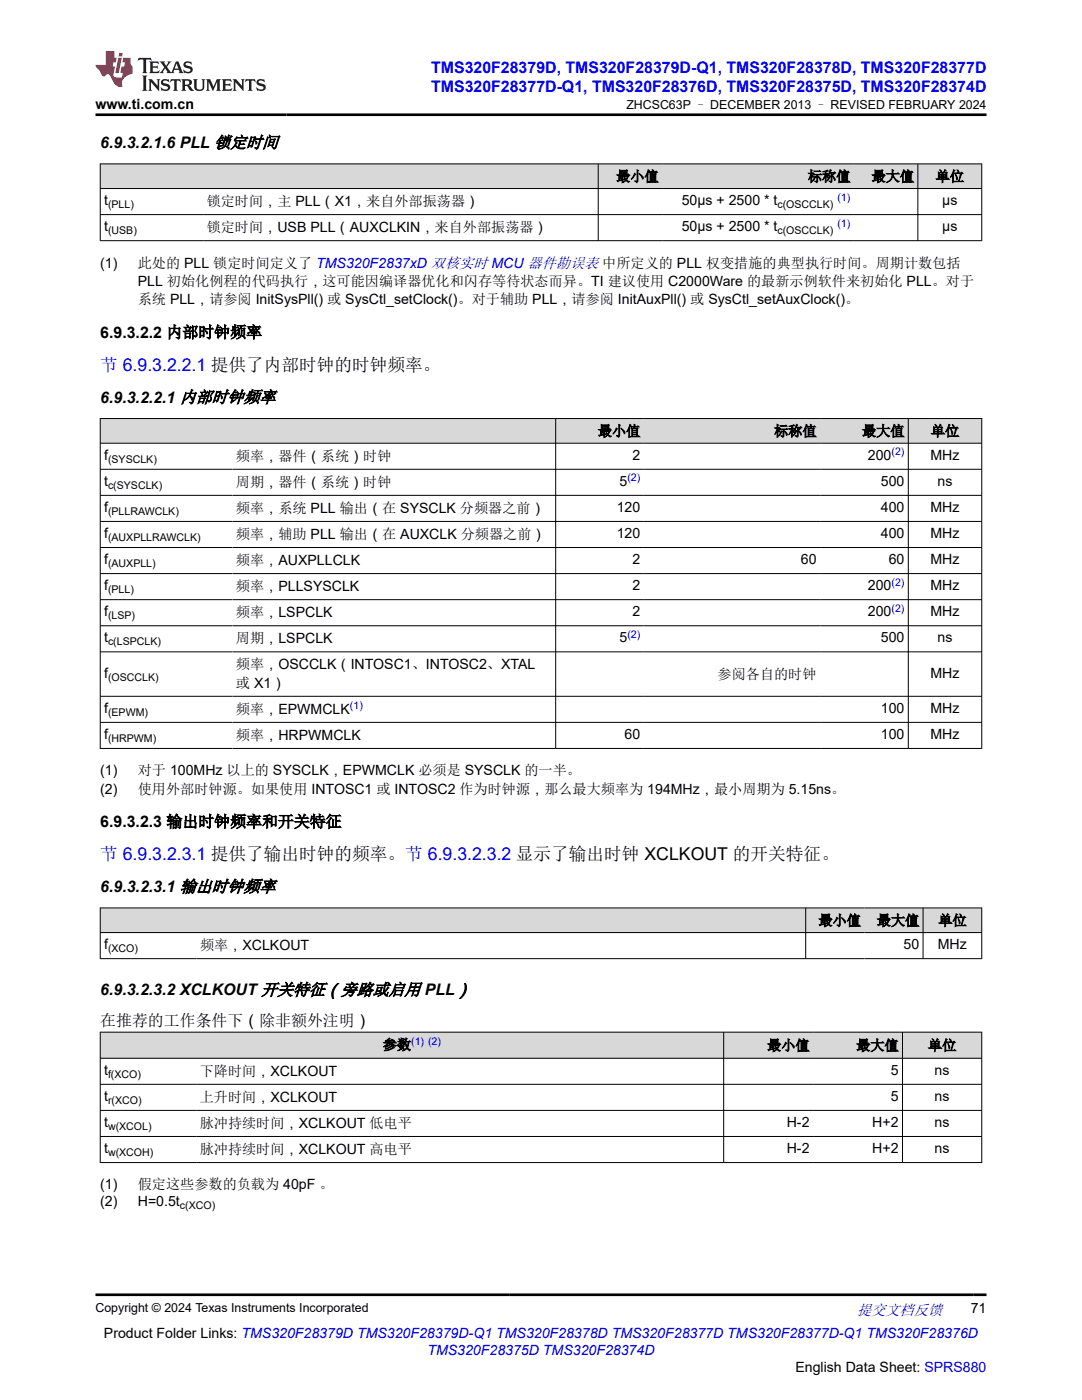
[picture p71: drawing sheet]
<svg xmlns="http://www.w3.org/2000/svg" width="216mm" height="279mm" viewBox="0 0 216 279" stroke-linecap="round" stroke-linejoin="round" font-family="sans-serif">
<defs><g id="words">
<g font-size="3.5" fill="#00f">
<text x="20" y="74">节 6.9.3.2.2.1 提供了内部时钟的时钟频率。</text>
<text x="20" y="171.6">节 6.9.3.2.3.1 提供了输出时钟的频率。节 6.9.3.2.3.2 显示了输出时钟 XCLKOUT 的开关特征。</text>
</g>
<g font-size="3.2" fill="#00f">
<text x="86" y="14.5">TMS320F28379D, TMS320F28379D-Q1, TMS320F28378D, TMS320F28377D</text>
<text x="86" y="18.3">TMS320F28377D-Q1, TMS320F28376D, TMS320F28375D, TMS320F28374D</text>
</g>
<g font-size="3.2">
<text x="20" y="29.5">6.9.3.2.1.6 PLL 锁定时间</text>
<text x="20" y="67.4">6.9.3.2.2 内部时钟频率</text>
<text x="20" y="80.3">6.9.3.2.2.1 内部时钟频率</text>
<text x="20" y="165">6.9.3.2.3 输出时钟频率和开关特征</text>
<text x="20" y="178">6.9.3.2.3.1 输出时钟频率</text>
<text x="20" y="198.6">6.9.3.2.3.2 XCLKOUT 开关特征（旁路或启用 PLL）</text>
<text x="20" y="204.8">在推荐的工作条件下（除非额外注明）</text>
</g>
<text font-size="3" fill="#00f" x="171" y="262.4">提交文档反馈</text>
<g font-size="2.8">
<text x="19" y="21.7">www.ti.com.cn</text>
<text x="20.8" y="41">t</text>
<text x="41.2" y="41.1">锁定时间，主 PLL（X1，来自外部振荡器）</text>
<text x="123" y="36.2">最小值</text>
<text x="136" y="41">50µs + 2500 * t</text>
<text x="161.2" y="36.2">标称值</text>
<text x="173.9" y="36.2">最大值</text>
<text x="186.7" y="36.2">单位</text>
<text x="188" y="41">µs</text>
<text x="20.8" y="46.2">t</text>
<text x="41.2" y="46.3">锁定时间，USB PLL（AUXCLKIN，来自外部振荡器）</text>
<text x="136" y="46.2">50µs + 2500 * t</text>
<text x="188" y="46.2">µs</text>
<text x="20" y="53.4">(1)</text>
<text x="27.5" y="53.4">此处的 PLL 锁定时间定义了 TMS320F2837xD 双核实时 MCU 器件勘误表 中所定义的 PLL 权变措施的典型执行时间。周期计数包括</text>
<text x="27.5" y="57.1">PLL 初始化例程的代码执行，这可能因编译器优化和闪存等待状态而异。TI 建议使用 C2000Ware 的最新示例软件来初始化 PLL。对于</text>
<text x="27.5" y="60.7">系统 PLL，请参阅 InitSysPll() 或 SysCtl_setClock()。对于辅助 PLL，请参阅 InitAuxPll() 或 SysCtl_setAuxClock()。</text>
<text x="119.3" y="87">最小值</text>
<text x="154.5" y="87">标称值</text>
<text x="172" y="87">最大值</text>
<text x="185.7" y="87">单位</text>
<text x="20.8" y="91.8">f</text>
<text x="47.1" y="91.9">频率，器件（系统）时钟</text>
<text x="126.2" y="91.8">2</text>
<text x="173.2" y="91.8">200</text>
<text x="185.7" y="91.8">MHz</text>
<text x="20.8" y="97">t</text>
<text x="47.1" y="97.1">周期，器件（系统）时钟</text>
<text x="123.6" y="97">5</text>
<text x="175.8" y="97">500</text>
<text x="187.1" y="97">ns</text>
<text x="20.8" y="102.2">f</text>
<text x="20.8" y="107.4">f</text>
<text x="47.1" y="102.3">频率，系统 PLL 输出（在 SYSCLK 分频器之前）</text>
<text x="47.1" y="107.5">频率，辅助 PLL 输出（在 AUXCLK 分频器之前）</text>
<text x="123.1" y="102.2">120</text>
<text x="123.1" y="107.4">120</text>
<text x="175.8" y="102.2">400</text>
<text x="175.8" y="107.4">400</text>
<text x="185.7" y="102.2">MHz</text>
<text x="185.7" y="107.4">MHz</text>
<text x="20.8" y="112.6">f</text>
<text x="47.1" y="112.7">频率，AUXPLLCLK</text>
<text x="126.2" y="112.6">2</text>
<text x="159.8" y="112.6">60</text>
<text x="177.3" y="112.6">60</text>
<text x="185.7" y="112.6">MHz</text>
<text x="20.8" y="117.8">f</text>
<text x="47.1" y="117.9">频率，PLLSYSCLK</text>
<text x="126.2" y="117.8">2</text>
<text x="173.2" y="117.8">200</text>
<text x="185.7" y="117.8">MHz</text>
<text x="20.8" y="123">f</text>
<text x="47.1" y="123.2">频率，LSPCLK</text>
<text x="126.2" y="123">2</text>
<text x="173.2" y="123">200</text>
<text x="185.7" y="123">MHz</text>
<text x="20.8" y="128.2">t</text>
<text x="47.1" y="128.4">周期，LSPCLK</text>
<text x="123.6" y="128.2">5</text>
<text x="175.8" y="128.2">500</text>
<text x="187.1" y="128.2">ns</text>
<text x="20.8" y="135.3">f</text>
<text x="47.1" y="133.6">频率，OSCCLK（INTOSC1、INTOSC2、XTAL</text>
<text x="47.1" y="137.2">或 X1）</text>
<text x="143.2" y="135.5">参阅各自的时钟</text>
<text x="185.7" y="135.3">MHz</text>
<text x="20.8" y="142.3">f</text>
<text x="47.1" y="142.4">频率，EPWMCLK</text>
<text x="175.8" y="142.3">100</text>
<text x="185.7" y="142.3">MHz</text>
<text x="20.8" y="147.5">f</text>
<text x="47.1" y="147.6">频率，HRPWMCLK</text>
<text x="124.6" y="147.5">60</text>
<text x="175.8" y="147.5">100</text>
<text x="185.7" y="147.5">MHz</text>
<text x="20" y="154.7">(1)</text>
<text x="27.5" y="154.7">对于 100MHz 以上的 SYSCLK，EPWMCLK 必须是 SYSCLK 的一半。</text>
<text x="20" y="158.4">(2)</text>
<text x="27.5" y="158.4">使用外部时钟源。如果使用 INTOSC1 或 INTOSC2 作为时钟源，那么最大频率为 194MHz，最小周期为 5.15ns。</text>
<text x="163.3" y="184.7">最小值</text>
<text x="175" y="184.7">最大值</text>
<text x="187.2" y="184.7">单位</text>
<text x="20.8" y="189.4">f</text>
<text x="39.9" y="189.6">频率，XCLKOUT</text>
<text x="180.3" y="189.4">50</text>
<text x="187.1" y="189.4">MHz</text>
<text x="76.4" y="209.5">参数</text>
<text x="153.1" y="209.6">最小值</text>
<text x="170.8" y="209.6">最大值</text>
<text x="185.2" y="209.6">单位</text>
<text x="20.8" y="214.5">t</text>
<text x="39.9" y="214.7">下降时间，XCLKOUT</text>
<text x="177.7" y="214.5">5</text>
<text x="186.5" y="214.5">ns</text>
<text x="20.8" y="219.7">t</text>
<text x="39.9" y="219.9">上升时间，XCLKOUT</text>
<text x="177.7" y="219.7">5</text>
<text x="186.5" y="219.7">ns</text>
<text x="20.8" y="224.9">t</text>
<text x="39.9" y="225.1">脉冲持续时间，XCLKOUT 低电平</text>
<text x="157" y="224.9">H-2</text>
<text x="174.1" y="224.9">H+2</text>
<text x="186.5" y="224.9">ns</text>
<text x="20.8" y="230.1">t</text>
<text x="39.9" y="230.3">脉冲持续时间，XCLKOUT 高电平</text>
<text x="157" y="230.1">H-2</text>
<text x="174.1" y="230.1">H+2</text>
<text x="186.5" y="230.1">ns</text>
<text x="20" y="237.4">(1)</text>
<text x="27.5" y="237.4">假定这些参数的负载为 40pF 。</text>
<text x="20" y="240.8">(2)</text>
<text x="27.5" y="240.8">H=0.5t</text>
<text x="193.7" y="262.1">71</text>
<text x="20.7" y="266.9">Product Folder Links: TMS320F28379D TMS320F28379D-Q1 TMS320F28378D TMS320F28377D TMS320F28377D-Q1 TMS320F28376D</text>
<text x="158.7" y="273.7">English Data Sheet: SPRS880</text>
</g>
<text font-size="2.8" fill="#00f" x="85.3" y="270.3">TMS320F28375D TMS320F28374D</text>
<g font-size="2.5">
<text x="125" y="21.8">ZHCSC63P – DECEMBER 2013 – REVISED FEBRUARY 2024</text>
<text x="19" y="261.8">Copyright © 2024 Texas Instruments Incorporated</text>
</g>
<g font-size="2.1">
<text x="21.6" y="41.5">(PLL)</text>
<text x="155.1" y="41.5">c(OSCCLK)</text>
<text x="21.6" y="46.7">(USB)</text>
<text x="155.1" y="46.7">c(OSCCLK)</text>
<text x="21.6" y="92.3">(SYSCLK)</text>
<text x="21.6" y="97.6">c(SYSCLK)</text>
<text x="21.6" y="102.8">(PLLRAWCLK)</text>
<text x="21.6" y="108">(AUXPLLRAWCLK)</text>
<text x="21.6" y="113.2">(AUXPLL)</text>
<text x="21.6" y="118.4">(PLL)</text>
<text x="21.6" y="123.6">(LSP)</text>
<text x="21.6" y="128.8">c(LSPCLK)</text>
<text x="21.6" y="135.8">(OSCCLK)</text>
<text x="21.6" y="142.9">(EPWM)</text>
<text x="21.6" y="148.1">(HRPWM)</text>
<text x="21.6" y="190">(XCO)</text>
<text x="21.6" y="215.1">f(XCO)</text>
<text x="21.6" y="220.3">r(XCO)</text>
<text x="21.6" y="225.5">w(XCOL)</text>
<text x="21.6" y="230.7">w(XCOH)</text>
<text x="35.9" y="241.3">c(XCO)</text>
</g>
<g font-size="2.1" fill="#00f">
<text x="167.1" y="40">(1)</text>
<text x="167.1" y="45.2">(1)</text>
<text x="177.9" y="90.8">(2)</text>
<text x="125.2" y="96">(2)</text>
<text x="177.9" y="116.9">(2)</text>
<text x="177.9" y="122.1">(2)</text>
<text x="125.2" y="127.3">(2)</text>
<text x="69.8" y="141.5">(1)</text>
<text x="82" y="208.5">(1) (2)</text>
</g>
</g></defs>
<g fill="#d8d8d8">
<path d="M20 32.7h175.9v4.9h-175.9z" fill-rule="evenodd"/>
<path d="M20.1 32.8h99.2v4.8h-99.2z" fill-rule="evenodd"/>
<path d="M119.4 32.8h12.7v4.8h-12.7z" fill-rule="evenodd"/>
<path d="M132.1 32.8h38.3v4.8h-38.3z" fill-rule="evenodd"/>
<path d="M170.4 32.8h12.7v4.8h-12.7z" fill-rule="evenodd"/>
<path d="M183.2 32.8h12.6v4.8h-12.6z" fill-rule="evenodd"/>
</g>
<path d="M19.9 32.7h176.1M19.9 37.6h176.1M20 32.6v15.5M119.4 32.6v15.5M183.1 32.6v15.5M195.9 32.6v15.5M19.9 42.8h176.1M19.9 48h176.1" fill="none" stroke="#000" stroke-width=".2"/>
<g fill="#d8d8d8">
<path d="M20 83.5h175.9v5h-175.9z" fill-rule="evenodd"/>
<path d="M20.1 83.6h90.7v4.8h-90.7z" fill-rule="evenodd"/>
<path d="M110.9 83.6h17.6v4.8h-17.6z" fill-rule="evenodd"/>
<path d="M128.5 83.6h35.2v4.8h-35.2z" fill-rule="evenodd"/>
<path d="M163.7 83.6h17.5v4.8h-17.5z" fill-rule="evenodd"/>
<path d="M181.3 83.6h14.5v4.8h-14.5z" fill-rule="evenodd"/>
</g>
<g fill="none" stroke="#000" stroke-width=".2">
<path d="M19.9 83.5h176.1M19.9 88.5h176.1M19.9 93.7h176.1M19.9 98.9h176.1M20 83.5v65.9M110.9 83.5v65.9M181.2 83.5v65.9M195.9 83.5v65.9M19.9 104.1h176.1M19.9 109.3h176.1M19.9 114.5h176.1M19.9 119.7h176.1"/>
<path d="M19.9 124.9h176.1M19.9 130.1h176.1M19.9 139h176.1M19.9 144.2h176.1M19.9 149.4h176.1"/>
</g>
<g fill="#d8d8d8">
<path d="M20 181.2h175.9v4.9h-175.9z" fill-rule="evenodd"/>
<path d="M20.1 181.3h140.6v4.8h-140.6z" fill-rule="evenodd"/>
<path d="M160.8 181.3h11.7v4.8h-11.7z" fill-rule="evenodd"/>
<path d="M172.5 181.3h11.6v4.8h-11.6z" fill-rule="evenodd"/>
<path d="M184.3 181.3h11.5v4.8h-11.5z" fill-rule="evenodd"/>
</g>
<path d="M19.9 181.2h176.1M19.9 186.1h176.1M19.9 191.3h176.1M20 181.1v10.3M160.8 181.1v10.3M184.2 181.1v10.3M195.9 181.1v10.3" fill="none" stroke="#000" stroke-width=".2"/>
<g fill="#d8d8d8">
<path d="M20 206h175.9v5.2h-175.9z" fill-rule="evenodd"/>
<path d="M20.1 206.1h124.2v5h-124.2z" fill-rule="evenodd"/>
<path d="M144.5 206.1h17.7v5h-17.7z" fill-rule="evenodd"/>
<path d="M162.2 206.1h17.8v5h-17.8z" fill-rule="evenodd"/>
<path d="M180.1 206.1h15.7v5h-15.7z" fill-rule="evenodd"/>
</g>
<path d="M19.9 206h176.1M19.9 211.2h176.1M19.9 216.4h176.1M20 205.9v26.2M144.4 205.9v26.2M180.1 205.9v26.2M195.9 205.9v26.2M19.9 221.6h176.1M19.9 226.8h176.1M19.9 232h176.1" fill="none" stroke="#000" stroke-width=".2"/>
<path d="M27.7 11.6l-.2 .5 .5-.2h.6v.1v2.2l-.2 .4h1l-.2-.4v-2.2v-.1h.5l.5 .2-.1-.5zM29.8 12.3l.2 .4v1.5l-.2 .4h1.9l.1-.6a1.08 1.08 0 0 1-1.3 .2v-.7h.6l.4 .2v-.7l-.4 .2h-.6v-.5l.2-.2a1 1 0 0 1 1 .3l-.1-.5zM31.8 12.3l1 1.1-1 1.2h.9l-.2-.2 .4-.8 .5 .8-.2 .2h1.6l-.2-.2 .1-.5h1l.1 .5-.1 .2h.9l-.2-.3-.8-2h-.5l-1 2.2-.8-1.1 .9-1.1h-.8l.2 .2-.5 .6-.3-.6 .1-.2zM35.2 12.7l.4 1h-.8zM36.8 12.4a.65 .65 0 0 0-.2 .7 .65 .65 0 0 0 .6 .5l.7 .1 .1 .3a.79 .79 0 0 1-.7 .4 .79 .79 0 0 1-.7-.5l.1 .7 .2-.1a.93 .93 0 0 0 1.1 .1 .93 .93 0 0 0 .4-1 1.46 1.46 0 0 0-1.2-.6l-.1-.3a1.09 1.09 0 0 1 1.2 .2l-.2-.6-.1 .1-.6-.2zM28.4 15.1l.2 .4v2.2l-.2 .4h1l-.2-.4v-2.2l.2-.4zM29.6 15.8l.2 .4v1.5l-.2 .4h.8l-.3-.4v-1.3l1.7 1.8v-2l.2-.4h-.8l.2 .2 .1 1.1-1.2-1.3zM32.3 15.9a.65 .65 0 0 0-.2 .8 .65 .65 0 0 0 .7 .4l.6 .2 .1 .2a.79 .79 0 0 1-.7 .4 .79 .79 0 0 1-.7-.5l.1 .7 .2-.1a.93 .93 0 0 0 1.1 .1 .93 .93 0 0 0 .4-.9 1.46 1.46 0 0 0-1.2-.6l-.1-.4a1.09 1.09 0 0 1 1.2 .2l-.2-.6-.1 .1-.6-.1zM34.1 15.8l-.1 .6a.63 .63 0 0 1 .7-.3l.1 1.6-.3 .4h1l-.2-.4v-1.6a.66 .66 0 0 1 .8 .3l-.1-.6zM36.2 15.8l.2 .4v1.5l-.2 .4h.9l-.2-.2v-.7h.5l.1 .2a.79 .79 0 0 0 1.2 .6l-1-.9a.61 .61 0 0 0 .6-.6 .61 .61 0 0 0-.5-.7zM36.9 16.1h.2a.47 .47 0 0 1 .5 .1 .47 .47 0 0 1 .1 .5l-.2 .1-.6 .1zM38.5 15.8l.2 .2a2.27 2.27 0 0 0 .4 2 1.04 1.04 0 0 0 1.7-.7v-1.3l.2-.2h-.8l.2 .4v1.1a.6 .6 0 0 1-.6 .6 .6 .6 0 0 1-.6-.6v-1.1l.3-.4zM41.1 15.8l.2 .4v1.5l-.2 .4h.7l-.2-.4v-1.4l.9 1.9 .8-1.9v1.4l-.2 .4h1l-.3-.4v-1.5l.3-.4h-.8l-.7 1.5-.7-1.5zM44.3 15.8l.2 .4v1.5l-.2 .4h1.9l.1-.6a1.09 1.09 0 0 1-1.3 .2v-.7h.6l.4 .2v-.6l-.4 .2h-.6v-.6l.2-.1a1.01 1.01 0 0 1 1 .3l-.1-.6zM46.4 15.8l.3 .4v1.5l-.3 .4h.8l-.2-.4v-1.3l1.6 1.8v-2l.2-.4h-.7l.2 .2v1.1l-1.2-1.3zM49 15.8l-.1 .6a.63 .63 0 0 1 .8-.3v1.6l-.3 .4h1l-.2-.4v-1.6a.66 .66 0 0 1 .8 .3l-.1-.6zM51.4 15.9a.65 .65 0 0 0-.2 .8 .65 .65 0 0 0 .6 .4l.6 .2 .2 .2a.79 .79 0 0 1-.8 .4 .79 .79 0 0 1-.6-.5l.1 .7 .2-.1a.93 .93 0 0 0 1 .1 .93 .93 0 0 0 .5-.9 1.46 1.46 0 0 0-1.3-.6l-.1-.4a1.09 1.09 0 0 1 1.3 .2l-.2-.6-.2 .1-.5-.1z" fill="#231f20"/>
<path d="M21.1 10.2v2.8h-2.1l.1 .3 .9 1a.95 .95 0 0 0 .9 .9 .59 .59 0 0 1 .6-.4 .59 .59 0 0 1 .5 .4l.4 .7a1.59 1.59 0 0 0 2.1 1.4 1.61 1.61 0 0 1 1-2.3l1-.3-.1-1.5a1.59 1.59 0 0 1-.4-1.7h-1.4l-.2 .9h.5l-.1 .9h-.5l-.2 1v.2l.4 .1-.2 .9h-.6a.73 .73 0 0 1-1.1-.7l.3-1.5h-.5l.2-.9h.5l.2-.9h-.5v-1.3zM23.6 11.5l-.6 3.1h.7l.6-3.1zM23.8 10.6l-.1 .6h.7l.1-.6z" fill="#ed1c24"/>
<path d="M19 22.9h177.8M19 258.4h177.8" fill="none" stroke="#000" stroke-width=".53"/>
<use href="#words"/>
</svg>
